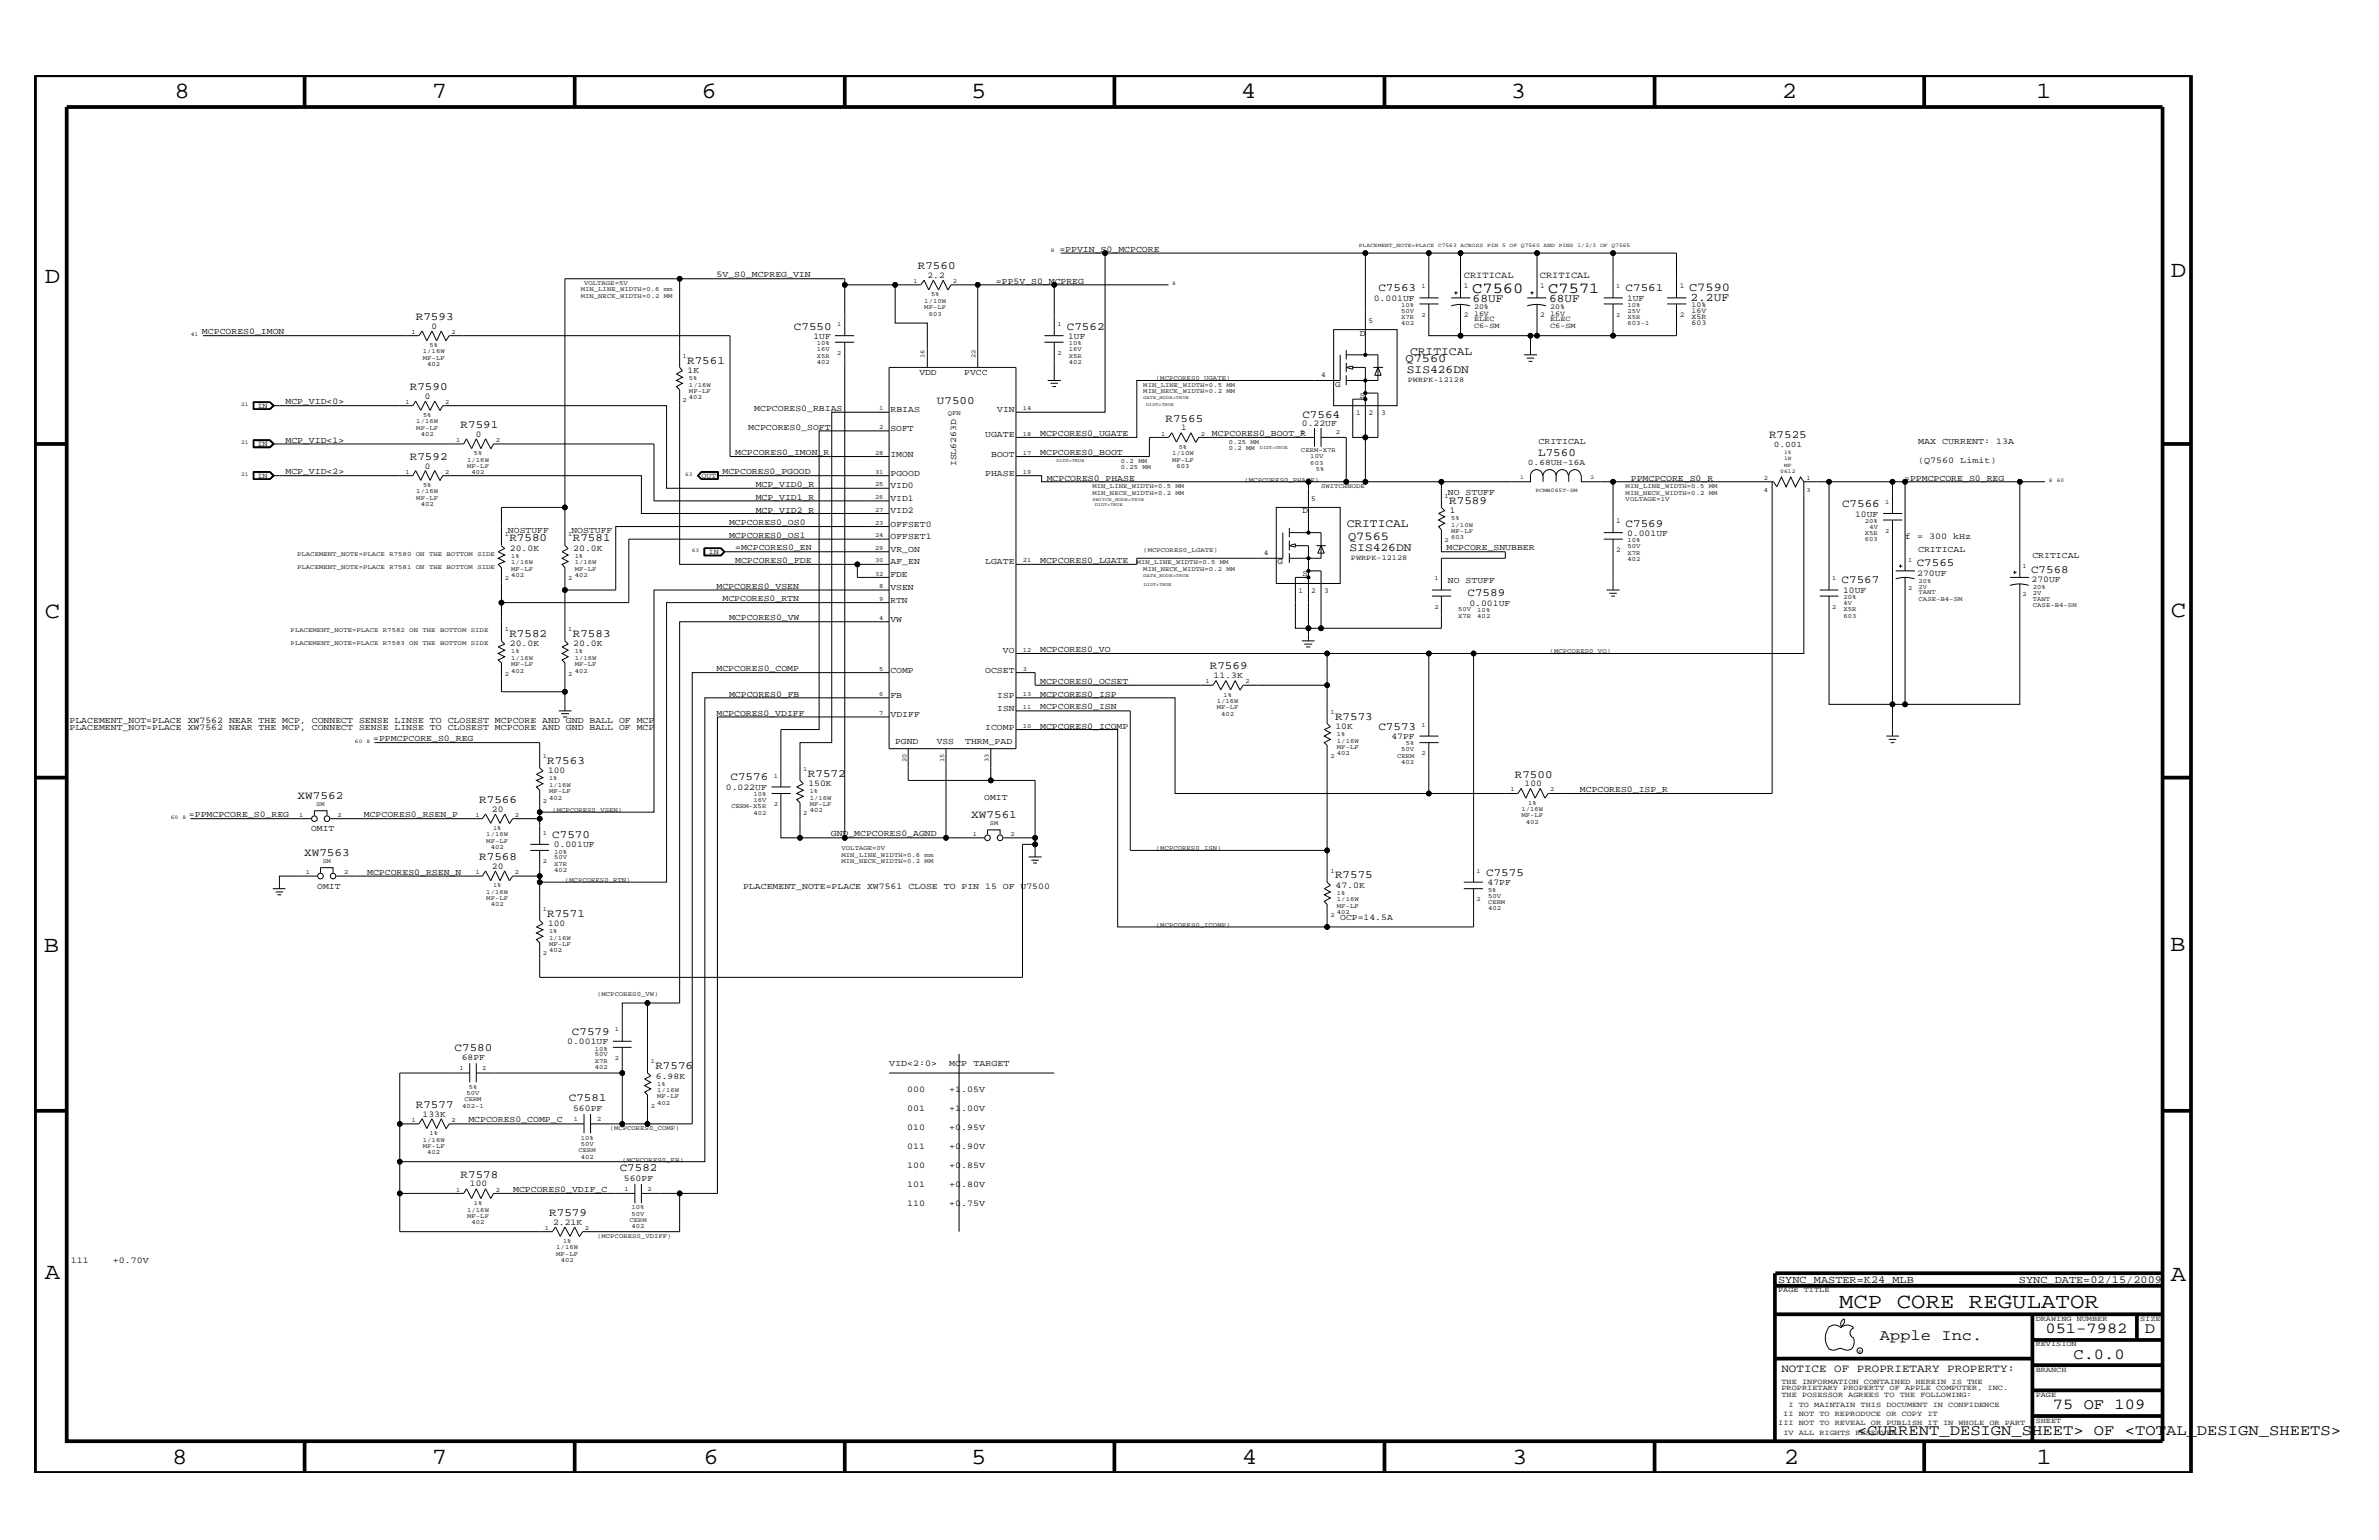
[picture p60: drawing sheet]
<svg xmlns="http://www.w3.org/2000/svg" width="432mm" height="279mm" viewBox="0 0 432 279" stroke-linecap="round" stroke-linejoin="round" font-family="sans-serif">
<defs><g id="words">
<g font-size="4.2">
<text x="31.7" y="17.8">8</text>
<text x="78.4" y="17.8">7</text>
<text x="127.3" y="17.8">6</text>
<text x="176.3" y="17.8">5</text>
<text x="225.2" y="17.8">4</text>
<text x="274.2" y="17.8">3</text>
<text x="323.4" y="17.8">2</text>
<text x="369.6" y="17.8">1</text>
<text x="8.1" y="51.3">D</text>
<text x="394" y="50.3">D</text>
<text x="8.1" y="112.1">C</text>
<text x="394" y="111.9">C</text>
<text x="8" y="172.7">B</text>
<text x="393.9" y="172.5">B</text>
<text x="8.1" y="232">A</text>
<text x="394" y="232.4">A</text>
<text x="31.2" y="265.6">8</text>
<text x="78.4" y="265.6">7</text>
<text x="127.7" y="265.6">6</text>
<text x="176.3" y="265.6">5</text>
<text x="225.4" y="265.6">4</text>
<text x="274.5" y="265.6">3</text>
<text x="323.8" y="265.6">2</text>
<text x="369.7" y="265.6">1</text>
</g>
<text font-size="3.9" x="333.8" y="237.3">MCP CORE REGULATOR</text>
<g font-size="2.8">
<text x="267.2" y="53.2">C7560</text>
<text x="281" y="53.2">C7571</text>
<text x="341.2" y="243.1">Apple Inc.</text>
<text x="371.3" y="241.9">051-7982</text>
<text x="389.3" y="241.9">D</text>
<text x="376.3" y="246.5">C.0.0</text>
<text x="372.6" y="255.7">75 OF 109</text>
<text x="337.1" y="260.4">&lt;CURRENT_DESIGN_SHEET&gt; OF &lt;TOTAL_DESIGN_SHEETS&gt;</text>
</g>
<g font-size="2.2">
<text x="306.6" y="52.9">C7590</text>
<text x="255.1" y="65.6">Q7560</text>
<text x="244.7" y="97.9">Q7565</text>
</g>
<g font-size="2.1">
<text x="267.3" y="54.8">68UF</text>
<text x="281.2" y="54.8">68UF</text>
<text x="306.8" y="54.6">2.2UF</text>
<text x="255.9" y="64.4">CRITICAL</text>
<text x="255.4" y="67.7">SIS426DN</text>
<text x="244.4" y="95.5">CRITICAL</text>
<text x="244.9" y="99.9">SIS426DN</text>
</g>
<g font-size="2">
<text x="166.6" y="48.8">R7560</text>
<text x="250.2" y="52.9">C7563</text>
<text x="295.1" y="52.9">C7561</text>
<text x="75.5" y="58">R7593</text>
<text x="144.1" y="59.8">C7550</text>
<text x="193.6" y="59.8">C7562</text>
<text x="124.7" y="66">R7561</text>
<text x="74.4" y="70.7">R7590</text>
<text x="83.6" y="77.7">R7591</text>
<text x="170.1" y="73.3">U7500</text>
<text x="211.5" y="76.5">R7565</text>
<text x="236.4" y="75.9">C7564</text>
<text x="74.4" y="83.4">R7592</text>
<text x="279.2" y="82.7">L7560</text>
<text x="321.1" y="79.4">R7525</text>
<text x="263.1" y="91.4">R7589</text>
<text x="295.1" y="95.5">C7569</text>
<text x="334.3" y="92.1">C7566</text>
<text x="92.5" y="98.2">R7580</text>
<text x="104" y="98.2">R7581</text>
<text x="334.3" y="105.9">C7567</text>
<text x="347.9" y="102.7">C7565</text>
<text x="368.6" y="103.9">C7568</text>
<text x="266.4" y="108.1">C7589</text>
<text x="92.5" y="115.6">R7582</text>
<text x="104" y="115.6">R7583</text>
<text x="219.6" y="121.4">R7569</text>
<text x="242.3" y="130.6">R7573</text>
<text x="250.2" y="132.4">C7573</text>
<text x="99.3" y="138.6">R7563</text>
<text x="132.6" y="141.6">C7576</text>
<text x="146.6" y="140.9">R7572</text>
<text x="275" y="141.1">R7500</text>
<text x="54" y="145">XW7562</text>
<text x="87" y="145.7">R7566</text>
<text x="176.3" y="148.4">XW7561</text>
<text x="55.2" y="155.3">XW7563</text>
<text x="100.2" y="152">C7570</text>
<text x="87" y="156.1">R7568</text>
<text x="242.3" y="159.4">R7575</text>
<text x="269.7" y="158.9">C7575</text>
<text x="99.3" y="166.3">R7571</text>
<text x="82.5" y="190.6">C7580</text>
<text x="103.8" y="187.7">C7579</text>
<text x="119" y="194">R7576</text>
<text x="75.5" y="201">R7577</text>
<text x="103.3" y="199.8">C7581</text>
<text x="83.6" y="213.6">R7578</text>
<text x="112.5" y="212.5">C7582</text>
<text x="99.7" y="220.6">R7579</text>
<text x="323.3" y="248.9">NOTICE OF PROPRIETARY PROPERTY:</text>
</g>
<g font-size="1.9">
<text x="322.7" y="232.7">SYNC_MASTER=K24_MLB</text>
<text x="366.4" y="232.7">SYNC_DATE=02/15/2009</text>
</g>
<g font-size="1.7">
<text x="265.7" y="50.5">CRITICAL</text>
<text x="279.5" y="50.5">CRITICAL</text>
</g>
<g font-size="1.6">
<text x="192.3" y="45.7">=PPVIN_S0_MCPCORE</text>
<text x="130" y="50.3">5V_S0_MCPREG_VIN</text>
<text x="168.4" y="50.4">2.2</text>
<text x="180.8" y="51.5">=PP5V_S0_MCPREG</text>
<text x="78.3" y="59.6">0</text>
<text x="249.3" y="54.6">0.001UF</text>
<text x="295.3" y="54.6">1UF</text>
<text x="36.7" y="60.6">MCPCORES0_IMON</text>
<text x="147.7" y="61.5">1UF</text>
<text x="193.9" y="61.5">1UF</text>
<text x="246.8" y="60.9">D</text>
<text x="124.8" y="67.8">1K</text>
<text x="166.9" y="68.1">VDD</text>
<text x="175" y="68.1">PVCC</text>
<text x="242.3" y="70.1">G</text>
<text x="51.8" y="73.3">MCP_VID&lt;0&gt;</text>
<text x="77.1" y="72.3">0</text>
<text x="136.9" y="74.5">MCPCORES0_RBIAS</text>
<text x="161.6" y="74.8">RBIAS</text>
<text x="181" y="74.8">VIN</text>
<text x="236.3" y="77.3">0.22UF</text>
<text x="246.8" y="72.2">S</text>
<text x="51.8" y="80.3">MCP_VID&lt;1&gt;</text>
<text x="86.4" y="79.3">0</text>
<text x="133.4" y="82.6">MCPCORES0_IMON_R</text>
<text x="135.8" y="78">MCPCORES0_SOFT</text>
<text x="161.6" y="82.8">IMON</text>
<text x="161.6" y="78.2">SOFT</text>
<text x="178.8" y="79.4">UGATE</text>
<text x="179.9" y="82.8">BOOT</text>
<text x="188.8" y="79.1">MCPCORES0_UGATE</text>
<text x="188.8" y="82.6">MCPCORES0_BOOT</text>
<text x="214.4" y="78.1">1</text>
<text x="220" y="79.1">MCPCORES0_BOOT_R</text>
<text x="279.3" y="80.5">CRITICAL</text>
<text x="348.1" y="80.5">MAX CURRENT: 13A</text>
<text x="51.8" y="86">MCP_VID&lt;2&gt;</text>
<text x="77.1" y="85">0</text>
<text x="131.1" y="86">MCPCORES0_PGOOD</text>
<text x="137.2" y="88.3">MCP_VID0_R</text>
<text x="161.6" y="86.3">PGOOD</text>
<text x="161.6" y="88.6">VID0</text>
<text x="173.6" y="84.6" transform="rotate(-90 173.6 84.6)">ISL6263D</text>
<text x="178.8" y="86.3">PHASE</text>
<text x="190" y="87.2">MCPCORES0_PHASE</text>
<text x="262.8" y="89.8">NO STUFF</text>
<text x="296" y="87.2">PPMCPCORE_S0_R</text>
<text x="345.6" y="87.2">=PPMCPCORE_S0_REG</text>
<text x="348.1" y="84">(Q7560 Limit)</text>
<text x="132.3" y="95.3">MCPCORES0_OS0</text>
<text x="137.2" y="90.7">MCP_VID1_R</text>
<text x="137.2" y="93">MCP_VID2_R</text>
<text x="161.6" y="95.5">OFFSET0</text>
<text x="161.6" y="93.2">VID2</text>
<text x="161.6" y="90.9">VID1</text>
<text x="236.4" y="93.2">D</text>
<text x="263.1" y="93.1">1</text>
<text x="336.7" y="93.8">10UF</text>
<text x="92.2" y="96.6">NOSTUFF</text>
<text x="92.5" y="100">20.0K</text>
<text x="103.7" y="96.6">NOSTUFF</text>
<text x="104.1" y="100">20.0K</text>
<text x="132.3" y="97.6">MCPCORES0_OS1</text>
<text x="133.4" y="99.9">=MCPCORES0_EN</text>
<text x="161.6" y="100.1">VR_ON</text>
<text x="161.6" y="97.8">OFFSET1</text>
<text x="262.6" y="99.9">MCPCORE_SNUBBER</text>
<text x="295.3" y="97.2">0.001UF</text>
<text x="345.8" y="97.8">f = 300 kHz</text>
<text x="348.1" y="100.1">CRITICAL</text>
<text x="368.9" y="101.3">CRITICAL</text>
<text x="130" y="106.8">MCPCORES0_VSEN</text>
<text x="133.4" y="102.2">MCPCORES0_FDE</text>
<text x="161.6" y="107">VSEN</text>
<text x="161.6" y="104.8">FDE</text>
<text x="161.6" y="102.4">AF_EN</text>
<text x="178.8" y="102.4">LGATE</text>
<text x="188.8" y="102.2">MCPCORES0_LGATE</text>
<text x="231.9" y="102.4">G</text>
<text x="236.4" y="104.5">S</text>
<text x="262.8" y="105.9">NO STUFF</text>
<text x="334.5" y="107.6">10UF</text>
<text x="348" y="104.4">270UF</text>
<text x="368.7" y="105.5">270UF</text>
<text x="131.1" y="109.1">MCPCORES0_RTN</text>
<text x="132.3" y="112.6">MCPCORES0_VW</text>
<text x="161.6" y="109.3">RTN</text>
<text x="161.6" y="112.8">VW</text>
<text x="266.7" y="109.9">0.001UF</text>
<text x="92.5" y="117.3">20.0K</text>
<text x="104.1" y="117.3">20.0K</text>
<text x="182" y="118.6">VO</text>
<text x="188.8" y="118.3">MCPCORES0_VO</text>
<text x="130" y="121.8">MCPCORES0_COMP</text>
<text x="161.6" y="122">COMP</text>
<text x="178.8" y="122">OCSET</text>
<text x="188.8" y="124.1">MCPCORES0_OCSET</text>
<text x="220.3" y="123">11.3K</text>
<text x="12.6" y="131.3">PLACEMENT_NOT=PLACE XW7562 NEAR THE MCP, CONNECT SENSE LINSE TO CLOSEST MCPCORE AND GND BALL OF MCP</text>
<text x="130" y="129.8">MCPCORES0_VDIFF</text>
<text x="132.3" y="126.4">MCPCORES0_FB</text>
<text x="161.6" y="130.1">VDIFF</text>
<text x="161.6" y="126.6">FB</text>
<text x="181" y="129">ISN</text>
<text x="181" y="126.6">ISP</text>
<text x="188.8" y="128.7">MCPCORES0_ISN</text>
<text x="188.8" y="126.4">MCPCORES0_ISP</text>
<text x="67.7" y="134.5">=PPMCPCORE_S0_REG</text>
<text x="162.5" y="135.1">PGND</text>
<text x="170" y="135.1">VSS</text>
<text x="175.2" y="135.1">THRM_PAD</text>
<text x="178.8" y="132.4">ICOMP</text>
<text x="188.8" y="132.2">MCPCORES0_ICOMP</text>
<text x="242.4" y="132.3">10K</text>
<text x="252.6" y="134.1">47PF</text>
<text x="99.5" y="140.3">100</text>
<text x="131.7" y="143.4">0.022UF</text>
<text x="146.7" y="142.7">150K</text>
<text x="276.7" y="142.7">100</text>
<text x="286.8" y="143.7">MCPCORES0_ISP_R</text>
<text x="34.3" y="148.3">=PPMCPCORE_S0_REG</text>
<text x="66" y="148.3">MCPCORES0_RSEN_P</text>
<text x="89.3" y="147.3">20</text>
<text x="178.6" y="145.1">OMIT</text>
<text x="56.5" y="150.8">OMIT</text>
<text x="100.5" y="153.7">0.001UF</text>
<text x="150.8" y="151.8">GND_MCPCORES0_AGND</text>
<text x="57.6" y="161.2">OMIT</text>
<text x="66.6" y="158.7">MCPCORES0_RSEN_N</text>
<text x="89.3" y="157.7">20</text>
<text x="134.9" y="161.2">PLACEMENT_NOTE=PLACE XW7561 CLOSE TO PIN 15 OF U7500</text>
<text x="242.4" y="161.1">47.0K</text>
<text x="270" y="160.6">47PF</text>
<text x="243.2" y="167">OCP=14.5A</text>
<text x="99.5" y="168">100</text>
<text x="103" y="189.4">0.001UF</text>
<text x="83.8" y="192.3">68PF</text>
<text x="119" y="195.7">6.98K</text>
<text x="161.4" y="193.5">VID&lt;2:0&gt;</text>
<text x="172.3" y="193.5">MCP TARGET</text>
<text x="76.7" y="202.6">133K</text>
<text x="85" y="203.7">MCPCORES0_COMP_C</text>
<text x="104" y="201.5">560PF</text>
<text x="164.6" y="198.1">000</text>
<text x="164.6" y="201.5">001</text>
<text x="172.3" y="198.1">+1.05V</text>
<text x="172.3" y="201.5">+1.00V</text>
<text x="164.6" y="205">010</text>
<text x="164.6" y="208.5">011</text>
<text x="172.3" y="205">+0.95V</text>
<text x="172.3" y="208.5">+0.90V</text>
<text x="85.3" y="215.3">100</text>
<text x="113.2" y="214.2">560PF</text>
<text x="164.6" y="211.9">100</text>
<text x="164.6" y="215.4">101</text>
<text x="172.3" y="211.9">+0.85V</text>
<text x="172.3" y="215.4">+0.80V</text>
<text x="93.1" y="216.4">MCPCORES0_VDIF_C</text>
<text x="164.6" y="218.9">110</text>
<text x="172.3" y="218.9">+0.75V</text>
<text x="100.4" y="222.2">2.21K</text>
<text x="12.8" y="229.1">111</text>
<text x="20.5" y="229.1">+0.70V</text>
</g>
<g font-size="1.5">
<text x="321.9" y="81.1">0.001</text>
<text x="277.3" y="84.4">0.68UH-16A</text>
</g>
<g font-size="1.4">
<text x="265.7" y="52.3">1</text>
<text x="279.6" y="52.3">1</text>
<text x="304.9" y="52.3">1</text>
<text x="248.4" y="58.6">5</text>
<text x="265.7" y="57.4">2</text>
<text x="267.5" y="59.5">C6-SM</text>
<text x="267.5" y="57.3">16V</text>
<text x="267.5" y="58.3">ELEC</text>
<text x="267.5" y="56.1">20%</text>
<text x="279.6" y="57.4">2</text>
<text x="281.3" y="56.1">20%</text>
<text x="281.3" y="59.5">C6-SM</text>
<text x="281.3" y="58.3">ELEC</text>
<text x="281.3" y="57.3">16V</text>
<text x="304.9" y="57.4">2</text>
<text x="307" y="59">603</text>
<text x="307" y="56.8">16V</text>
<text x="307" y="57.9">X5R</text>
<text x="307" y="55.7">10%</text>
<text x="239.8" y="68.4">4</text>
<text x="255.5" y="69.4">PWRPK-12128</text>
<text x="46.7" y="73.9">IN</text>
<text x="246.1" y="75.3">1</text>
<text x="248.4" y="75.3">2</text>
<text x="250.7" y="75.3">3</text>
<text x="46.7" y="80.9">IN</text>
<text x="46.7" y="86.6">IN</text>
<text x="127.3" y="86.6">OUT</text>
<text x="238" y="90.9">5</text>
<text x="293.4" y="94.9">1</text>
<text x="128.6" y="100.4">IN</text>
<text x="229.4" y="100.7">4</text>
<text x="245.2" y="101.6">PWRPK-12128</text>
<text x="293.4" y="100.1">2</text>
<text x="235.7" y="107.6">1</text>
<text x="238" y="107.6">2</text>
<text x="240.4" y="107.6">3</text>
<text x="322.7" y="234.4">PAGE TITLE</text>
<text x="369.5" y="239.6">DRAWING NUMBER</text>
<text x="388.5" y="239.6">SIZE</text>
<text x="369.5" y="244.2">REVISION</text>
<text x="323.3" y="251.1">THE INFORMATION CONTAINED HEREIN IS THE</text>
<text x="369.5" y="248.9">BRANCH</text>
<text x="323.3" y="253.4">THE POSESSOR AGREES TO THE FOLLOWING:</text>
<text x="323.3" y="252.3">PROPRIETARY PROPERTY OF APPLE COMPUTER, INC.</text>
<text x="323.7" y="256.9">II NOT TO REPRODUCE OR COPY IT</text>
<text x="324.6" y="255.2">I TO MAINTAIN THIS DOCUMENT IN CONFIDENCE</text>
<text x="369.5" y="253.4">PAGE</text>
<text x="322.7" y="258.6">III NOT TO REVEAL OR PUBLISH IT IN WHOLE OR PART</text>
<text x="323.7" y="260.4">IV ALL RIGHTS RESERVED</text>
<text x="369.5" y="258.1">SHEET</text>
</g>
<g font-size="1.2">
<text x="105.4" y="52.9">MIN_LINE_WIDTH=0.6 mm</text>
<text x="106" y="51.7">VOLTAGE=5V</text>
<text x="165.8" y="51.3">1</text>
<text x="169" y="53.8">5%</text>
<text x="173" y="51.3">2</text>
<text x="258" y="52.3">1</text>
<text x="293.4" y="52.3">1</text>
<text x="105.4" y="54">MIN_NECK_WIDTH=0.2 MM</text>
<text x="152" y="59.2">1</text>
<text x="167.8" y="54.9">1/10W</text>
<text x="167.8" y="56.1">MF-LF</text>
<text x="168.6" y="57.3">603</text>
<text x="191.9" y="59.2">1</text>
<text x="254.3" y="57.9">X7R</text>
<text x="254.3" y="59">402</text>
<text x="254.3" y="56.8">50V</text>
<text x="254.3" y="55.7">10%</text>
<text x="258" y="57.4">2</text>
<text x="293.4" y="57.4">2</text>
<text x="295.4" y="55.7">10%</text>
<text x="295.4" y="56.8">25V</text>
<text x="295.4" y="59">603-1</text>
<text x="295.4" y="57.9">X5R</text>
<text x="74.7" y="60.6">1</text>
<text x="76.8" y="65.3">MF-LF</text>
<text x="76.8" y="64.1">1/16W</text>
<text x="78" y="63">5%</text>
<text x="82" y="60.6">2</text>
<text x="123.9" y="65">1</text>
<text x="148.3" y="62.7">10%</text>
<text x="148.3" y="63.7">16V</text>
<text x="148.3" y="66">402</text>
<text x="148.3" y="64.9">X5R</text>
<text x="152" y="64.4">2</text>
<text x="167.8" y="65" transform="rotate(-90 167.8 65)">16</text>
<text x="177" y="65" transform="rotate(-90 177 65)">22</text>
<text x="191.9" y="64.4">2</text>
<text x="194" y="62.7">10%</text>
<text x="194" y="66">402</text>
<text x="194" y="64.9">X5R</text>
<text x="194" y="63.7">16V</text>
<text x="77.6" y="66.5">402</text>
<text x="125.1" y="70.1">1/16W</text>
<text x="125.1" y="69">5%</text>
<text x="125.1" y="71.3">MF-LF</text>
<text x="207.5" y="71.3">MIN_NECK_WIDTH=0.2 MM</text>
<text x="207.5" y="70.1">MIN_LINE_WIDTH=0.5 MM</text>
<text x="209.8" y="69">(MCPCORES0_UGATE)</text>
<text x="73.6" y="73.3">1</text>
<text x="75.6" y="76.8">1/16W</text>
<text x="76.8" y="75.7">5%</text>
<text x="80.8" y="73.3">2</text>
<text x="123.9" y="73">2</text>
<text x="125.1" y="72.4">402</text>
<text x="159.6" y="74.5">1</text>
<text x="159.6" y="77.8">2</text>
<text x="172" y="75.2">QFN</text>
<text x="185.7" y="74.5">14</text>
<text x="75.6" y="78">MF-LF</text>
<text x="76.4" y="79.1">402</text>
<text x="82.8" y="80.2">1</text>
<text x="84.8" y="83.8">1/16W</text>
<text x="86" y="82.6">5%</text>
<text x="90" y="80.2">2</text>
<text x="158.8" y="82.5">28</text>
<text x="185.7" y="82.5">17</text>
<text x="185.7" y="79">18</text>
<text x="210.7" y="79">1</text>
<text x="212.7" y="83.8">MF-LF</text>
<text x="212.7" y="82.6">1/10W</text>
<text x="214" y="81.5">5%</text>
<text x="217.9" y="79">2</text>
<text x="223" y="81.6">0.2 MM</text>
<text x="223" y="80.5">0.25 MM</text>
<text x="236.1" y="82">CERM-X7R</text>
<text x="236.1" y="78.8">1</text>
<text x="237.8" y="83.2">10V</text>
<text x="242.5" y="78.8">2</text>
<text x="73.6" y="86">1</text>
<text x="75.6" y="89.5">1/16W</text>
<text x="76.8" y="88.3">5%</text>
<text x="80.8" y="86">2</text>
<text x="84.8" y="84.9">MF-LF</text>
<text x="85.6" y="86">402</text>
<text x="158.8" y="86">31</text>
<text x="158.8" y="88.3">25</text>
<text x="185.7" y="86">19</text>
<text x="198.3" y="89.8">MIN_NECK_WIDTH=0.2 MM</text>
<text x="198.3" y="88.6">MIN_LINE_WIDTH=0.5 MM</text>
<text x="203.5" y="85.1">0.25 MM</text>
<text x="203.5" y="84">0.2 MM</text>
<text x="213.5" y="84.9">603</text>
<text x="225.9" y="87.4">(MCPCORES0_PHASE)</text>
<text x="237.8" y="84.4">603</text>
<text x="238.8" y="85.5">5%</text>
<text x="239.8" y="88.6">SWITCHNODE</text>
<text x="295.1" y="89.8">MIN_NECK_WIDTH=0.2 MM</text>
<text x="295.1" y="88.6">MIN_LINE_WIDTH=0.5 MM</text>
<text x="320.1" y="87.1">2</text>
<text x="320.1" y="89.3">4</text>
<text x="327.9" y="87.1">1</text>
<text x="327.9" y="89.3">3</text>
<text x="75.6" y="90.7">MF-LF</text>
<text x="76.4" y="91.8">402</text>
<text x="158.8" y="95.2">23</text>
<text x="158.8" y="90.5">26</text>
<text x="158.8" y="92.8">27</text>
<text x="262.2" y="90.3">1</text>
<text x="263.4" y="94.3">5%</text>
<text x="263.4" y="95.5">1/10W</text>
<text x="295.1" y="90.9">VOLTAGE=1V</text>
<text x="338.5" y="94.9">20%</text>
<text x="339.3" y="96">4V</text>
<text x="342.1" y="91.5">1</text>
<text x="53.9" y="101">PLACEMENT_NOTE=PLACE R7580 ON THE BOTTOM SIDE</text>
<text x="91.6" y="97.2">1</text>
<text x="92.8" y="101.3">1%</text>
<text x="103.1" y="97.2">1</text>
<text x="104.3" y="101.3">1%</text>
<text x="158.8" y="97.5">24</text>
<text x="158.8" y="99.8">29</text>
<text x="207.5" y="100.1">(MCPCORES0_LGATE)</text>
<text x="262.2" y="98.4">2</text>
<text x="263.4" y="97.8">603</text>
<text x="263.4" y="96.6">MF-LF</text>
<text x="295.4" y="100.6">X7R</text>
<text x="295.4" y="98.4">10%</text>
<text x="295.4" y="99.4">50V</text>
<text x="295.4" y="101.7">402</text>
<text x="338.5" y="98.2">603</text>
<text x="338.5" y="97.1">X5R</text>
<text x="342.1" y="96.6">2</text>
<text x="346.4" y="101.9">1</text>
<text x="53.9" y="103.2">PLACEMENT_NOTE=PLACE R7581 ON THE BOTTOM SIDE</text>
<text x="91.6" y="105.3">2</text>
<text x="92.8" y="104.8">402</text>
<text x="92.8" y="103.6">MF-LF</text>
<text x="92.8" y="102.4">1/16W</text>
<text x="103.1" y="105.3">2</text>
<text x="104.3" y="104.8">402</text>
<text x="104.3" y="103.6">MF-LF</text>
<text x="104.3" y="102.4">1/16W</text>
<text x="158.8" y="102.1">30</text>
<text x="158.8" y="104.4">32</text>
<text x="159.6" y="106.7">8</text>
<text x="185.7" y="102.1">21</text>
<text x="206.3" y="102.4">MIN_LINE_WIDTH=0.5 MM</text>
<text x="207.5" y="103.6">MIN_NECK_WIDTH=0.2 MM</text>
<text x="260.3" y="105.3">1</text>
<text x="332.6" y="105.3">1</text>
<text x="346.4" y="107">2</text>
<text x="348.2" y="105.7">20%</text>
<text x="348.2" y="106.8">2V</text>
<text x="348.2" y="107.8">TANT</text>
<text x="367.1" y="103">1</text>
<text x="369" y="106.8">20%</text>
<text x="369" y="108">2V</text>
<text x="159.6" y="109">9</text>
<text x="159.6" y="112.5">4</text>
<text x="260.3" y="110.5">2</text>
<text x="264.7" y="110.9">50V</text>
<text x="264.7" y="112.1">X7R</text>
<text x="268.1" y="111.1">10%</text>
<text x="268.1" y="112.1">402</text>
<text x="332.6" y="110.5">2</text>
<text x="334.6" y="112.1">603</text>
<text x="334.6" y="109.8">4V</text>
<text x="334.6" y="110.9">X5R</text>
<text x="334.6" y="108.7">20%</text>
<text x="348.2" y="109">CASE-B4-SM</text>
<text x="367.1" y="108.1">2</text>
<text x="369" y="110.2">CASE-B4-SM</text>
<text x="369" y="109">TANT</text>
<text x="52.7" y="117">PLACEMENT_NOTE=PLACE R7583 ON THE BOTTOM SIDE</text>
<text x="52.7" y="114.8">PLACEMENT_NOTE=PLACE R7582 ON THE BOTTOM SIDE</text>
<text x="91.6" y="114.5">1</text>
<text x="92.8" y="119.7">1/16W</text>
<text x="92.8" y="118.6">1%</text>
<text x="103.1" y="114.5">1</text>
<text x="104.3" y="118.6">1%</text>
<text x="104.3" y="119.7">1/16W</text>
<text x="185.7" y="118.2">12</text>
<text x="281.3" y="118.6">(MCPCORES0_VO)</text>
<text x="91.6" y="122.6">2</text>
<text x="92.8" y="120.8">MF-LF</text>
<text x="92.8" y="122">402</text>
<text x="103.1" y="122.6">2</text>
<text x="104.3" y="120.8">MF-LF</text>
<text x="104.3" y="122">402</text>
<text x="159.6" y="121.7">5</text>
<text x="185.7" y="121.7">3</text>
<text x="218.8" y="124">1</text>
<text x="226.1" y="124">2</text>
<text x="159.6" y="126.3">6</text>
<text x="159.6" y="129.7">7</text>
<text x="185.7" y="128.6">11</text>
<text x="185.7" y="126.3">13</text>
<text x="220.9" y="128.7">MF-LF</text>
<text x="220.9" y="127.5">1/16W</text>
<text x="221.7" y="129.8">402</text>
<text x="222.1" y="126.4">1%</text>
<text x="241.5" y="129.5">1</text>
<text x="258" y="131.9">1</text>
<text x="98.6" y="137.6">1</text>
<text x="185.7" y="132">10</text>
<text x="241.5" y="137.6">2</text>
<text x="242.7" y="137">402</text>
<text x="242.7" y="134.7">1/16W</text>
<text x="242.7" y="135.8">MF-LF</text>
<text x="242.7" y="133.5">1%</text>
<text x="253.6" y="137.4">CERM</text>
<text x="254.3" y="136.3">50V</text>
<text x="255.2" y="135.2">5%</text>
<text x="258" y="137">2</text>
<text x="99.7" y="144">MF-LF</text>
<text x="99.7" y="142.8">1/16W</text>
<text x="99.7" y="141.6">1%</text>
<text x="140.5" y="141.1">1</text>
<text x="145.8" y="139.9">1</text>
<text x="147" y="144">1%</text>
<text x="164.5" y="138.2" transform="rotate(-90 164.5 138.2)">20</text>
<text x="171.4" y="138.2" transform="rotate(-90 171.4 138.2)">15</text>
<text x="179.5" y="138.2" transform="rotate(-90 179.5 138.2)">33</text>
<text x="254.3" y="138.6">402</text>
<text x="274.2" y="143.5">1</text>
<text x="281.3" y="143.5">2</text>
<text x="54.3" y="148.2">1</text>
<text x="57.4" y="146.2">SM</text>
<text x="61.3" y="148.2">2</text>
<text x="86.3" y="148.2">1</text>
<text x="93.5" y="148.2">2</text>
<text x="98.6" y="145.7">2</text>
<text x="99.7" y="145.1">402</text>
<text x="100.2" y="147.3">(MCPCORES0_VSEN)</text>
<text x="132.8" y="146.7">CERM-X5R</text>
<text x="136.7" y="145.6">16V</text>
<text x="136.7" y="144.5">10%</text>
<text x="136.7" y="147.9">402</text>
<text x="140.5" y="146.2">2</text>
<text x="145.8" y="147.9">2</text>
<text x="147" y="145.1">1/16W</text>
<text x="147" y="146.2">MF-LF</text>
<text x="147" y="147.3">402</text>
<text x="179.7" y="149.7">SM</text>
<text x="276.1" y="148.3">MF-LF</text>
<text x="276.1" y="147.2">1/16W</text>
<text x="276.9" y="149.5">402</text>
<text x="277.4" y="146">1%</text>
<text x="88.3" y="151.8">1/16W</text>
<text x="88.3" y="152.9">MF-LF</text>
<text x="89.1" y="154">402</text>
<text x="89.5" y="150.7">1%</text>
<text x="98.6" y="151.4">1</text>
<text x="100.6" y="154.9">10%</text>
<text x="100.6" y="155.9">50V</text>
<text x="152.7" y="154.3">VOLTAGE=0V</text>
<text x="152.7" y="155.5">MIN_LINE_WIDTH=0.6 mm</text>
<text x="176.6" y="151.7">1</text>
<text x="183.4" y="151.7">2</text>
<text x="209.8" y="154.3">(MCPCORES0_ISN)</text>
<text x="55.5" y="158.6">1</text>
<text x="58.6" y="156.6">SM</text>
<text x="62.4" y="158.6">2</text>
<text x="86.3" y="158.6">1</text>
<text x="89.5" y="161">1%</text>
<text x="93.5" y="158.6">2</text>
<text x="98.6" y="156.6">2</text>
<text x="100.6" y="158.2">402</text>
<text x="100.6" y="157.1">X7R</text>
<text x="102.5" y="160">(MCPCORES0_RTN)</text>
<text x="152.7" y="156.6">MIN_NECK_WIDTH=0.2 MM</text>
<text x="241.5" y="158.4">1</text>
<text x="268" y="158.4">1</text>
<text x="270.1" y="161.8">5%</text>
<text x="88.3" y="162.2">1/16W</text>
<text x="88.3" y="163.3">MF-LF</text>
<text x="89.1" y="164.5">402</text>
<text x="98.6" y="165.2">1</text>
<text x="241.5" y="166.4">2</text>
<text x="242.7" y="165.8">402</text>
<text x="242.7" y="162.3">1%</text>
<text x="242.7" y="163.5">1/16W</text>
<text x="242.7" y="164.7">MF-LF</text>
<text x="268" y="163.5">2</text>
<text x="270.1" y="165.1">402</text>
<text x="270.1" y="163.9">CERM</text>
<text x="270.1" y="162.8">50V</text>
<text x="98.6" y="173.3">2</text>
<text x="99.7" y="170.5">1/16W</text>
<text x="99.7" y="172.7">402</text>
<text x="99.7" y="171.6">MF-LF</text>
<text x="99.7" y="169.3">1%</text>
<text x="209.8" y="168.2">(MCPCORES0_ICOMP)</text>
<text x="108.4" y="180.8">(MCPCORES0_VW)</text>
<text x="107.9" y="190.6">10%</text>
<text x="107.9" y="191.6">50V</text>
<text x="111.6" y="187.1">1</text>
<text x="83.4" y="194.1">1</text>
<text x="85.1" y="197.6">5%</text>
<text x="87.5" y="194.1">2</text>
<text x="107.9" y="194">402</text>
<text x="107.9" y="192.8">X7R</text>
<text x="111.6" y="192.3">2</text>
<text x="118.1" y="192.9">1</text>
<text x="119.3" y="197">1%</text>
<text x="74.7" y="203.6">1</text>
<text x="82" y="203.6">2</text>
<text x="83.9" y="201">402-1</text>
<text x="84.3" y="199.8">CERM</text>
<text x="84.7" y="198.7">50V</text>
<text x="104.1" y="203.3">1</text>
<text x="108.4" y="203.3">2</text>
<text x="118.1" y="201">2</text>
<text x="119.3" y="198.1">1/16W</text>
<text x="119.3" y="200.4">402</text>
<text x="119.3" y="199.2">MF-LF</text>
<text x="76.8" y="208.2">MF-LF</text>
<text x="76.8" y="207.1">1/16W</text>
<text x="77.6" y="209.4">402</text>
<text x="78" y="205.9">1%</text>
<text x="105" y="209.1">CERM</text>
<text x="105.4" y="207.9">50V</text>
<text x="105.4" y="206.8">10%</text>
<text x="110.7" y="205">(MCPCORES0_COMP)</text>
<text x="105.4" y="210.3">402</text>
<text x="112.9" y="210.8">(MCPCORES0_FB)</text>
<text x="82.8" y="216.2">1</text>
<text x="84.8" y="220.9">MF-LF</text>
<text x="84.8" y="219.8">1/16W</text>
<text x="86" y="218.6">1%</text>
<text x="90" y="216.2">2</text>
<text x="113.4" y="216">1</text>
<text x="114.3" y="221.8">CERM</text>
<text x="114.6" y="220.6">50V</text>
<text x="114.6" y="219.4">10%</text>
<text x="117.5" y="216">2</text>
<text x="85.6" y="222.1">402</text>
<text x="98.9" y="223.1">1</text>
<text x="101" y="226.7">1/16W</text>
<text x="101" y="227.9">MF-LF</text>
<text x="102.2" y="225.6">1%</text>
<text x="106.2" y="223.1">2</text>
<text x="108.4" y="224.6">(MCPCORES0_VDIFF)</text>
<text x="114.6" y="222.9">402</text>
<text x="101.8" y="229">402</text>
</g>
<g font-size="1">
<text x="190.8" y="45.7">8</text>
<text x="246.6" y="44.8">PLACEMENT_NOTE=PLACE C7563 ACROSS PIN 5 OF Q7560 AND PINS 1/2/3 OF Q7565</text>
<text x="212.8" y="51.7">8</text>
<text x="34.6" y="60.9">41</text>
<text x="43.8" y="73.6">21</text>
<text x="43.8" y="80.5">21</text>
<text x="323.9" y="83.5">1W</text>
<text x="323.9" y="82.3">1%</text>
<text x="43.8" y="86.3">21</text>
<text x="124.4" y="86.3">63</text>
<text x="275.9" y="86.9">1</text>
<text x="278.7" y="89.3">PCMB065T-SM</text>
<text x="288.7" y="86.9">2</text>
<text x="323.1" y="85.8">0612</text>
<text x="323.8" y="84.7">MF</text>
<text x="371.9" y="87.4">8</text>
<text x="373.3" y="87.4">60</text>
<text x="125.6" y="100.1">63</text>
<text x="64.4" y="134.7">60</text>
<text x="66.5" y="134.7">8</text>
<text x="31" y="148.5">60</text>
<text x="33.1" y="148.5">8</text>
</g>
<text font-size=".9" x="337.3" y="245.4">R</text>
<g font-size=".8">
<text x="207.5" y="72.4">GATE_NODE=TRUE</text>
<text x="208" y="73.6">DIDT=TRUE</text>
<text x="191.8" y="83.8">DIDT=TRUE</text>
<text x="228.7" y="81.4">DIDT=TRUE</text>
<text x="198.3" y="90.9">SWITCH_NODE=TRUE</text>
<text x="198.7" y="91.8">DIDT=TRUE</text>
<text x="207.5" y="104.8">GATE_NODE=TRUE</text>
<text x="207.6" y="106.3">DIDT=TRUE</text>
</g>
</g></defs>
<g fill="none" stroke="#000" stroke-width=".18">
<path d="M123.4 50.6h-20.9v48.4l.6 .5-1.1 .6 1.1 .6-1.1 .6 1.1 .6-1.1 .5 .5 .6v4h9.3v-11.5h49.6M153.3 51.7v-1.1h-29.9v16.1l.5 .6-1.1 .5 1.1 .6-1.1 .6 1.1 .5-1.1 .6 .6 .6v31.7h38M162.5 51.7h-9.2v9.2M177.5 51.7v15M191.3 51.7v9.2M192.5 45.9h8.1M212.1 51.7h-39.5l-.6 .9-.8-1.8-.9 1.8-.9-1.8-.8 1.8-.9-1.8-.6 .9h-4.6v6.9h5.8v8.1M242.1 59.8h11.5v13.8h-11.5zM247.8 45.9h-47.2v28.9h-16.2M247.8 45.9v18.5M247.8 45.9h17.3M257.6 55.1h3.5"/>
<path d="M257.6 54h3.5M259.3 55.1v5.8h5.8M259.3 45.9v8.1M263.4 55.5a5.5 5.5 0 0 1 3.4 0M263.4 54h3.5M264 53.1h.6M264.2 52.9v.6M265.1 55.1v5.8h13.9v-5.8M277.2 55.5a5.5 5.5 0 0 1 3.4 0M277.2 54h3.5M277.8 53.1h.6M278 52.9v.6"/>
<path d="M279 45.9h-13.9v8.1M291.1 55.1h3.5M291.1 54h3.5M292.8 55.1v5.8h-13.8M292.8 54v-8.1h11.5v8.1M292.8 45.9h-13.8v8.1M302.6 55.1h3.5M302.6 54h3.5M304.3 55.1v5.8h-11.5M36.8 60.9h39.2l.6-.8 .9 1.7 .9-1.7 .8 1.7 .9-1.7 .8 1.7 .6-.9h51v21.9h28.9M46 79.8h3l.8 .7-.8 .7h-3zM46 79.9h3"/>
<path d="M46.1 73h2.9l.6 .6-.6 .6h-2.9zM46.1 79.9v1.2h2.9l.6-.6-.6-.6M46.1 80h2.8l.6 .5M48.9 73l.6 .6M49 72.9h-3v1.4h3M49 79.9l.7 .6-.7 .7M49 72.9l.8 .7-.8 .7M49 72.9l.7 .7-.7 .7M49.5 73.6l-.6 .6M49.5 73.6h25.4l.5-.8 1 1.7 .8-1.7 .9 1.7 .8-1.7 .9 1.7M79.8 74.5l.5-.9h40.7v15h40.4M151.6 62.1h3.4"/>
<path d="M151.6 60.9h3.4M153.3 62.1v89.9h-8.1M161.4 74.8h-10.4v59.9h-5.8v6.9l.6 .6-1.2 .6 1.2 .6-1.2 .6 1.2 .5-1.2 .6 .6 .6v6.3h-3.5v-8M161.4 78.2h-12.7v54.2h-7v10.4M161.4 66.7h23v69.1h-23zM189.6 62.1h3.4M189.6 60.9h3.4M190.2 69h2.3M190.7 69.5h1.3M191 70.1h.7M191.3 62.1v6.9M238.6 79.4h-21l-.6 .9"/>
<path d="M238.6 77.7v3.4M239.8 79.4h4.5v8M239.8 77.7v3.4M243.2 64.4v4.6h-36.9v10.4h-21.9M244.3 64.4h5.8v4.6h-5.8M244.3 66.7l1.2-.3v.6zM244.3 63.5v1.7M244.3 65.8v1.7M244.3 68.1v1.8M245.5 66.7h2.3v12.7h-2.3v-7h2.3M247.8 71.3h2.3v8.1h-2.3v8M249.3 66.7h1.7"/>
<path d="M250.1 66.7l.6 1.4h-1.2zM276.6 64.4h2.4M277.1 65h1.4M277.5 65.6h.6M277.8 60.9v3.5M46 85.5h3l.8 .8-.8 .7h-3zM46 85.6h3M46.1 85.6v1.3h2.9l.6-.6-.6-.7M46.1 85.7h2.8l.6 .6M49 85.6l.7 .7-.7 .7M49.5 86.3l-.6 .6M49.5 86.3h25.4l.5-.9 1 1.8 .8-1.8 .9 1.8 .8-1.8 .9 1.8"/>
<path d="M49.5 80.5l-.6 .6h-2.8M49.5 80.5h34.7l.5-.9 .9 1.8 .8-1.8 .9 1.8 .8-1.8 1 1.8M79.8 87.2l.5-.9h36.1v6.9h45M89.1 81.5l.5-1h29.1v10.4h42.7M102.5 92.1h-11.5v6.9l.6 .5-1.2 .6 1.2 .6-1.2 .6 1.2 .6-1.2 .5 .6 .6v13.3l.6 .6-1.2 .5 1.2 .6-1.2 .6 1.2 .6-1.2 .5 .6 .6v5.2h11.5M127.3 85.5h3.1v1.5h-3.1l-.7-.7zM127.3 86.9l-.6-.6 .6-.6h2.9v1.2M127.3 86.9h3M127.3 85.6h3v1.4M127.3 85.6l-.6 .7 .6 .7M127.3 85.6l-.6 .7 .6 .6M127.8 99.4h3.1l.7 .7-.7 .8h-3.1z"/>
<path d="M127.8 99.4v1.4h3.1l.6-.7M127.8 99.5h3M127.9 99.5v1.2h2.9l.6-.6M130.2 86.3h31.2M130.8 99.5l.7 .6M130.8 99.5l.6 .6M130.9 99.4l.6 .7M161.4 97.8h-47.3v11.5h-23.1M184.4 86.3h4.7v1.1h48.4v9.2M217 80.2l-.8-1.7-.9 1.7-.9-1.7-.9 1.7-.8-1.7-.6 .9h-3.5v3.4h-24.2M231.6 92.1h11.6v13.8h-11.6zM232.8 96.6v4.7h-26.5v1.1h-21.9"/>
<path d="M234 96.6h5.8v4.7h-5.8M234 99l1.1-.3v.6zM234 95.8v1.7M234 98.1v1.8M235.1 99h2.4v17.3M237.5 87.4h24.1M238.9 99h1.7M239.8 99l.6 1.4h-1.2zM280 86.3a1.1 1.1 0 0 0-1.1-1.1 1.1 1.1 0 0 0-1.1 1.1v1.1h-16.2v4.7l.6 .6-1.1 .5 1.1 .6-1.1 .5 1.1 .6-1.1 .6 .5 .6v4h11.6v1.2h-11.6v5.7M282.4 86.3a1.1 1.1 0 0 1 1.1-1.1 1.1 1.1 0 0 1 1.1 1.1M282.4 86.3a1.19 1.19 0 0 0-1.1-1.1 1.19 1.19 0 0 0-1.2 1.1v1.1M282.4 86.3v1.1"/>
<path d="M286.9 86.3a1.1 1.1 0 0 0-1.1-1.1 1.1 1.1 0 0 0-1.1 1.1v1.1M287 86.3v1.1h34.9l.6 .9 .8-1.7 .9 1.7 .8-1.7 .9 1.7 .9-1.7 .6 .8h16.1M291.1 97.8h3.5M291.1 96.6h3.5M292.8 87.4v9.2M292.8 97.8v9.2M321.6 87.4v56.6h-40.6l-.6 .8-.8-1.8-1 1.8-.8-1.8-.9 1.8-.8-1.8-.6 1h-16.2v-9.3M327.4 87.4v31.2h-59.9M332 87.4v19.6M341.8 93.2h3.5M341.8 94.3h3.5M343.5 94.3v33.5h-11.5v-19.7"/>
<path d="M345.8 87.4h-2.3v5.8M366.6 87.4h-20.8v16.2M371.2 87.4h-4.6v17.4M102.5 107v9.3l.6 .6-1.1 .5 1.1 .6-1.1 .6 1.1 .6-1.1 .5 .5 .6v8.7M131.4 100.1h30M131.5 100.1l-.7 .7M155.6 102.4v2.4h5.8M161.4 109.3h-40.4v50.7h-23M161.4 112.8h-38v69.2h-5.9M161.4 107h-42.7v40.3h-20.7M184.4 118.6h56.5v5.7M234 100.4v1.7"/>
<path d="M236.3 116.3h2.3M236.7 116.9h1.5M237.1 117.4h.7M237.5 103.6h2.3v10.4h-4.7v-9.2h2.4M240.9 118.6h18.4v14.9M259.3 118.6h8.2v41.4M259.9 107h3.5M259.9 108.1h3.5M261.6 108.1v5.9h-21.8M291.6 107h2.4M292.1 107.6h1.4M292.4 108.1h.7"/>
<path d="M330.3 107h3.4M330.3 108.1h3.4M344.1 105a5.5 5.5 0 0 1 3.4 0M344.1 103.6h3.5M344.7 102.7h.6M344.9 102.4v.6M345.8 104.8v23h20.8v-21.9M364.8 106.2a5.5 5.5 0 0 1 3.4 0M364.8 104.8h3.5M365.4 103.8h.6M365.7 103.6v.6M68 134.7h30v4.6l.6 .6-1.2 .6 1.2 .6-1.2 .5 1.2 .6-1.2 .6 .6 .6v5.1h-5l-.5 1"/>
<path d="M101.4 129h2.3M101.9 129.5h1.4M102.2 130.1h.8M161.4 122h-35.8v81.9h-8.1M161.4 126.6h-33.5v84.2h-55.3M161.4 130.1h-31.2v86.4h-13.8M164.8 135.8v5.8h23.1v13.9M171.7 135.8v16.2h6.9M179.8 135.8v5.8M184.4 129h20.7v25.3h35.8v5.7l.6 .6-1.1 .6 1.1 .6-1.1 .5 1.1 .6-1.1 .6 .5 .6v4.1h26.6v-7M184.4 126.6h28.9v17.4h46M184.4 132.4h18.5v35.8h38"/>
<path d="M184.4 122h3.5v2.3h32.2l.6-.8 .9 1.7 .9-1.7 .9 1.7 .8-1.7 .8 1.7M225 125.3l.6-1h15.3v7l.6 .6-1.1 .5 1.1 .6-1.1 .5 1.1 .6-1.1 .6 .5 .5v19.1M257.6 133.5h3.5M257.6 134.7h3.5M342.4 133.5h2.3M342.8 134.1h1.4M343.2 134.7h.6M345.8 127.8h-2.3v5.7M34.5 148.5h22M57.1 147.9v-.8h2.3v.8M57.6 158.9h-6.9v2.3M58.2 158.4v-1h2.3v1"/>
<path d="M59.9 148.5h27.6l.6-.8 1 1.7 .8-1.7 .9 1.7 .8-1.7 .9 1.7M96.3 154.3h3.4M96.3 153.2h3.4M98 154.3v4.6h-5l-.5 .9-.9-1.8-.8 1.8-.9-1.8-.8 1.8-1-1.8-.6 .9h-26.5M98 148.5v4.7M140 144h3.5M140 142.8h3.5M153.3 152h18.4M179.2 151.4v-.8h2.3v.8M182.1 152h5.8M186.7 155.5h2.4M187.2 156.1h1.4"/>
<path d="M187.5 156.6h.7M187.9 153.2h-2.3v24.1h-87.6v-6.2l-.6-.6 1.2-.6-1.2-.6 1.2-.6-1.2-.5 1.2-.6-.6-.6v-8.1M49.5 161.2h2.3M50 161.8h1.4M50.4 162.3h.7M265.7 161.2h3.5M265.7 160h3.5M85.3 192.9v3.5M85.3 194.7h-12.7v21.8M86.4 192.9v3.5M111.3 190h3.3M111.3 188.9h3.3"/>
<path d="M112.9 188.9v-6.9h4.6v12.7l.6 .5-1.1 .6 1.1 .6-1.1 .6 1.1 .6-1.1 .5 .5 .6v5.2h-4.6M112.9 190v4.7h-26.5M112.9 194.7v9.2h-5.7M161.4 194.7h29.9M174.1 191.2v32.3M72.6 203.9h3.4l.6-.9 .9 1.8 .9-1.8 .8 1.8 .9-1.8 .8 1.8M106 203.9h-24.5l-.6 .9M106 202.1v3.5M107.2 202.1v3.5M115.2 216.5h-25.6l-.5 1-1-1.8-.8 1.8-.9-1.8-.8 1.8-.9-1.8-.5 .8h-11.6v7h27.6l.6-.9 .9 1.7 .8-1.7 1 1.7 .8-1.7 .9 1.7M115.2 214.8v3.5M116.4 214.8v3.5"/>
<path d="M123.4 216.5v7h-17.7l-.5 .9M334.7 239.3l.1 .3a1.19 1.19 0 0 1-.6 1.1M334.8 239.3a1.02 1.02 0 0 0-.6 1.3M331.8 240.9a1.61 1.61 0 0 1 2.4 0M331.9 241a3.1 3.1 0 0 0 .2 3.9M332.1 244.8l.6 .2 .7-.2M333.4 244.9l.6-.3 .7 .3M334.1 240.9a1.61 1.61 0 0 1 2.3 0M334.6 244.8l.7 .2 .6-.2M336.4 242.8l.2 .6a1.95 1.95 0 0 1-.6 1.4M336.5 240.9a.93 .93 0 0 0-.7 .9 .93 .93 0 0 0 .7 .9"/>
<circle cx="123.4" cy="50.6" r=".42"/>
<circle cx="153.3" cy="51.7" r=".42"/>
<circle cx="162.5" cy="51.7" r=".42"/>
<circle cx="177.5" cy="51.7" r=".42"/>
<circle cx="191.3" cy="51.7" r=".42"/>
<circle cx="200.6" cy="45.9" r=".42"/>
<circle cx="247.8" cy="45.9" r=".42"/>
<circle cx="259.3" cy="45.9" r=".42"/>
<circle cx="265.1" cy="45.9" r=".42"/>
<circle cx="279" cy="45.9" r=".42"/>
<circle cx="292.8" cy="45.9" r=".42"/>
<circle cx="247.8" cy="79.4" r=".42"/>
<circle cx="247.8" cy="71.3" r=".25"/>
<circle cx="247.8" cy="72.4" r=".25"/>
<circle cx="247.8" cy="69" r=".25"/>
<circle cx="247.8" cy="64.4" r=".25"/>
<circle cx="265.1" cy="60.9" r=".42"/>
<circle cx="277.8" cy="60.9" r=".42"/>
<circle cx="279" cy="60.9" r=".42"/>
<circle cx="292.8" cy="60.9" r=".42"/>
<circle cx="102.5" cy="92.1" r=".42"/>
<circle cx="237.5" cy="87.4" r=".42"/>
<circle cx="237.5" cy="96.6" r=".25"/>
<circle cx="244.3" cy="87.4" r=".42"/>
<circle cx="247.8" cy="87.4" r=".42"/>
<circle cx="261.6" cy="87.4" r=".42"/>
<circle cx="292.8" cy="87.4" r=".42"/>
<circle cx="332" cy="87.4" r=".42"/>
<circle cx="343.5" cy="87.4" r=".42"/>
<circle cx="345.8" cy="87.4" r=".42"/>
<circle cx="366.6" cy="87.4" r=".42"/>
<circle cx="91" cy="109.3" r=".42"/>
<circle cx="102.5" cy="107" r=".42"/>
<circle cx="155.6" cy="102.4" r=".42"/>
<circle cx="237.5" cy="114" r=".42"/>
<circle cx="237.5" cy="103.6" r=".25"/>
<circle cx="237.5" cy="104.8" r=".25"/>
<circle cx="237.5" cy="101.3" r=".25"/>
<circle cx="239.8" cy="114" r=".42"/>
<circle cx="240.9" cy="118.6" r=".42"/>
<circle cx="259.3" cy="118.6" r=".42"/>
<circle cx="267.5" cy="118.6" r=".42"/>
<circle cx="102.5" cy="125.5" r=".42"/>
<circle cx="240.9" cy="124.3" r=".42"/>
<circle cx="343.5" cy="127.8" r=".42"/>
<circle cx="345.8" cy="127.8" r=".42"/>
<circle cx="57.1" cy="148.5" r=".51"/>
<circle cx="58.2" cy="158.9" r=".51"/>
<circle cx="59.4" cy="148.5" r=".51"/>
<circle cx="60.5" cy="158.9" r=".51"/>
<circle cx="98" cy="158.9" r=".42"/>
<circle cx="98" cy="148.5" r=".42"/>
<circle cx="98" cy="147.3" r=".42"/>
<circle cx="145.2" cy="152" r=".42"/>
<circle cx="153.3" cy="152" r=".42"/>
<circle cx="171.7" cy="152" r=".42"/>
<circle cx="179.2" cy="152" r=".51"/>
<circle cx="179.8" cy="141.6" r=".42"/>
<circle cx="181.5" cy="152" r=".51"/>
<circle cx="187.9" cy="152" r=".42"/>
<circle cx="187.9" cy="153.2" r=".42"/>
<circle cx="240.9" cy="154.3" r=".42"/>
<circle cx="259.3" cy="144" r=".42"/>
<circle cx="98" cy="160" r=".42"/>
<circle cx="240.9" cy="168.2" r=".42"/>
<circle cx="112.9" cy="194.7" r=".42"/>
<circle cx="117.5" cy="182" r=".42"/>
<circle cx="72.6" cy="216.5" r=".42"/>
<circle cx="72.6" cy="210.8" r=".42"/>
<circle cx="72.6" cy="203.9" r=".42"/>
<circle cx="112.9" cy="203.9" r=".42"/>
<circle cx="117.5" cy="203.9" r=".42"/>
<circle cx="123.4" cy="216.5" r=".42"/>
<circle cx="337.6" cy="245.1" r=".51"/>
</g>
<g fill="#000">
<circle cx="123.4" cy="50.6" r=".42"/>
<circle cx="153.3" cy="51.7" r=".42"/>
<circle cx="162.5" cy="51.7" r=".42"/>
<circle cx="177.5" cy="51.7" r=".42"/>
<circle cx="191.3" cy="51.7" r=".42"/>
<circle cx="200.6" cy="45.9" r=".42"/>
<circle cx="247.8" cy="45.9" r=".42"/>
<circle cx="259.3" cy="45.9" r=".42"/>
<circle cx="265.1" cy="45.9" r=".42"/>
<circle cx="279" cy="45.9" r=".42"/>
<circle cx="292.8" cy="45.9" r=".42"/>
<circle cx="247.8" cy="79.4" r=".42"/>
<circle cx="247.8" cy="71.3" r=".25"/>
<circle cx="247.8" cy="72.4" r=".25"/>
<circle cx="247.8" cy="69" r=".25"/>
<circle cx="247.8" cy="64.4" r=".25"/>
<circle cx="265.1" cy="60.9" r=".42"/>
<circle cx="277.8" cy="60.9" r=".42"/>
<circle cx="279" cy="60.9" r=".42"/>
<circle cx="292.8" cy="60.9" r=".42"/>
<circle cx="102.5" cy="92.1" r=".42"/>
<circle cx="237.5" cy="87.4" r=".42"/>
<circle cx="237.5" cy="96.6" r=".25"/>
<circle cx="244.3" cy="87.4" r=".42"/>
<circle cx="247.8" cy="87.4" r=".42"/>
<circle cx="261.6" cy="87.4" r=".42"/>
<circle cx="292.8" cy="87.4" r=".42"/>
<circle cx="332" cy="87.4" r=".42"/>
<circle cx="343.5" cy="87.4" r=".42"/>
<circle cx="345.8" cy="87.4" r=".42"/>
<circle cx="366.6" cy="87.4" r=".42"/>
<circle cx="91" cy="109.3" r=".42"/>
<circle cx="102.5" cy="107" r=".42"/>
<circle cx="155.6" cy="102.4" r=".42"/>
<circle cx="237.5" cy="114" r=".42"/>
<circle cx="237.5" cy="103.6" r=".25"/>
<circle cx="237.5" cy="104.8" r=".25"/>
<circle cx="237.5" cy="101.3" r=".25"/>
<circle cx="239.8" cy="114" r=".42"/>
<circle cx="240.9" cy="118.6" r=".42"/>
<circle cx="259.3" cy="118.6" r=".42"/>
<circle cx="267.5" cy="118.6" r=".42"/>
<circle cx="102.5" cy="125.5" r=".42"/>
<circle cx="240.9" cy="124.3" r=".42"/>
<circle cx="343.5" cy="127.8" r=".42"/>
<circle cx="345.8" cy="127.8" r=".42"/>
<circle cx="98" cy="158.9" r=".42"/>
<circle cx="98" cy="148.5" r=".42"/>
<circle cx="98" cy="147.3" r=".42"/>
<circle cx="145.2" cy="152" r=".42"/>
<circle cx="153.3" cy="152" r=".42"/>
<circle cx="171.7" cy="152" r=".42"/>
<circle cx="179.8" cy="141.6" r=".42"/>
<circle cx="187.9" cy="152" r=".42"/>
<circle cx="187.9" cy="153.2" r=".42"/>
<circle cx="240.9" cy="154.3" r=".42"/>
<circle cx="259.3" cy="144" r=".42"/>
<circle cx="98" cy="160" r=".42"/>
<circle cx="240.9" cy="168.2" r=".42"/>
<circle cx="112.9" cy="194.7" r=".42"/>
<circle cx="117.5" cy="182" r=".42"/>
<circle cx="72.6" cy="216.5" r=".42"/>
<circle cx="72.6" cy="210.8" r=".42"/>
<circle cx="72.6" cy="203.9" r=".42"/>
<circle cx="112.9" cy="203.9" r=".42"/>
<circle cx="117.5" cy="203.9" r=".42"/>
<circle cx="123.4" cy="216.5" r=".42"/>
</g>
<g fill="none" stroke="#000" stroke-width=".68" stroke-linecap="butt">
<path d="M6.4 13.7h391.3v253.5h-391.3zM12.1 19.4h380.4v242.1h-380.4zM55.3 13.7v5.7M104.3 13.7v5.7M153.3 13.7v5.7M202.3 13.7v5.7M251.3 13.7v5.7M300.3 13.7v5.7M349.3 13.7v5.7M6.4 80.5h5.7M392.5 80.5h5.2M6.4 141.1h5.7"/>
<path d="M392.5 141.1h5.2M6.4 201.5h5.7M392.5 201.5h5.2M322.2 231v30.5M322.2 233.3h70.3M322.2 238.4h70.3M322.2 231h70.3M368.9 238.4v23.1M387.9 238.4v4.7M322.2 246.5h46.7M368.9 256.9h23.6M368.9 252.3h23.6"/>
<path d="M368.9 247.7h23.6M368.9 243.1h23.6M55.3 261.5v5.7M104.3 261.5v5.7M153.3 261.5v5.7M202.3 261.7v5.5M251.3 261.5v5.7M300.3 261.5v5.7M349.3 261.5v5.7"/>
</g>
<use href="#words"/>
</svg>
